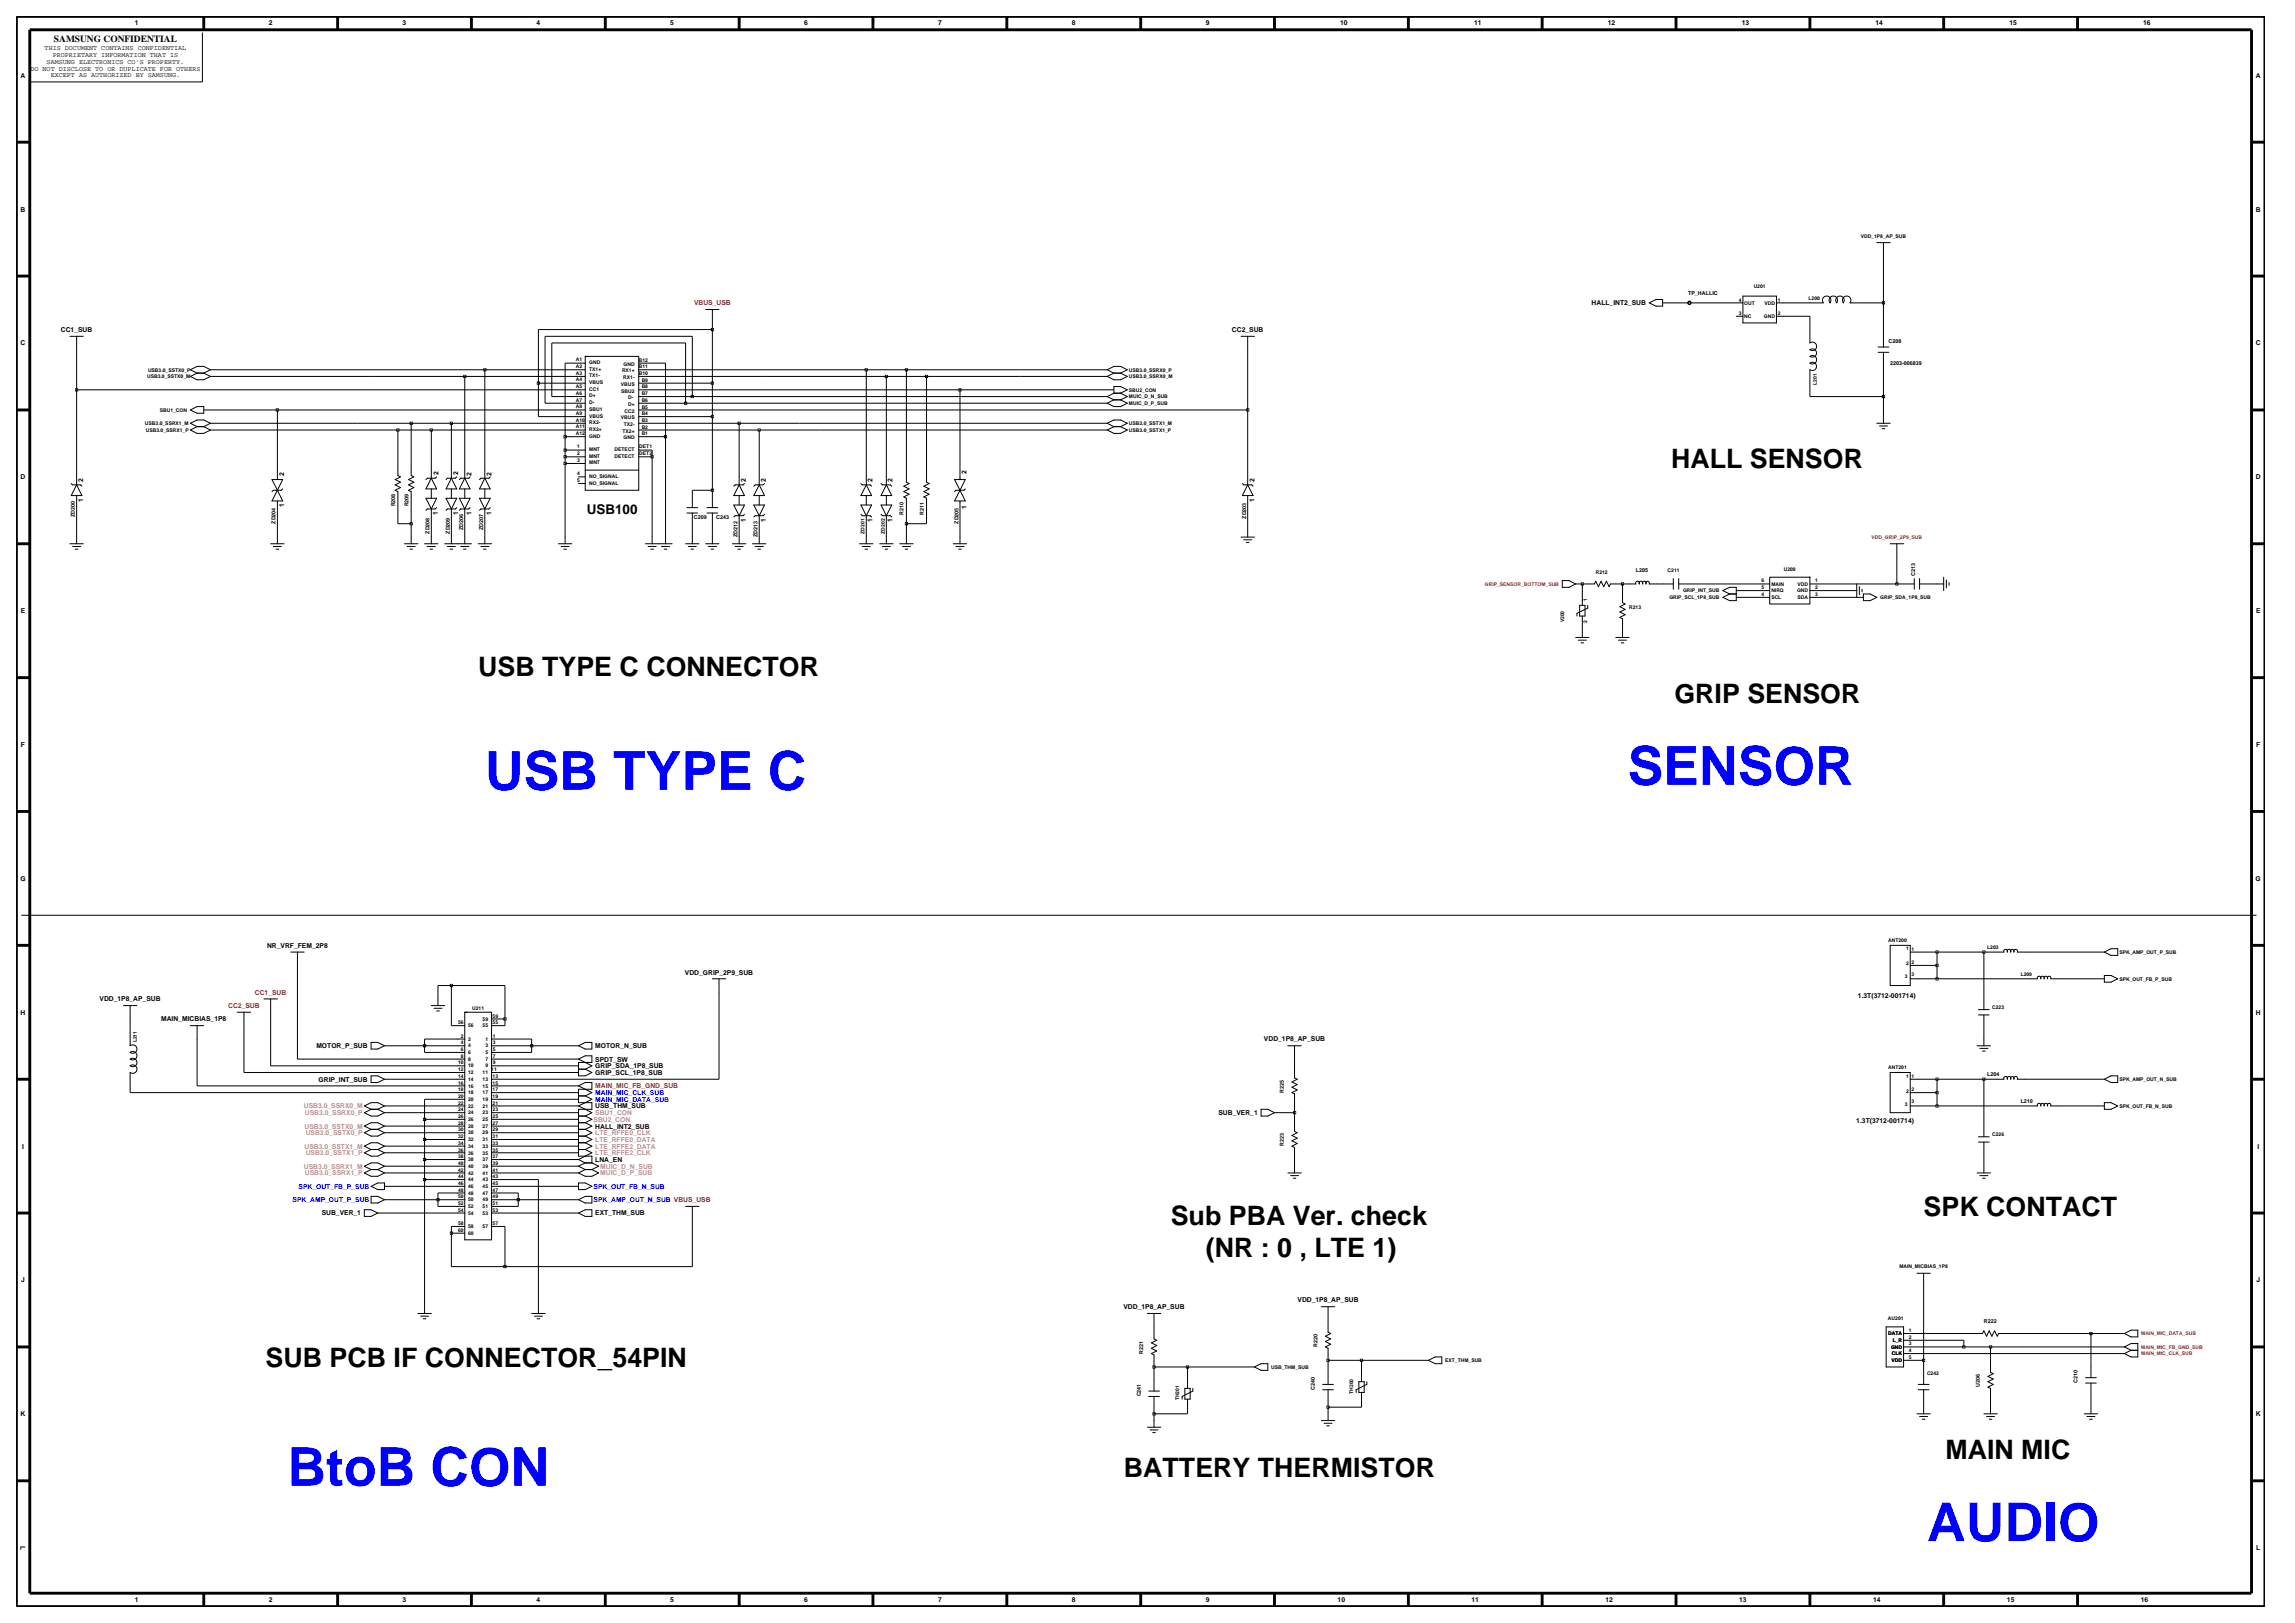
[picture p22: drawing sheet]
<svg xmlns="http://www.w3.org/2000/svg" width="420mm" height="297mm" viewBox="0 0 420 297" stroke-linecap="round" stroke-linejoin="round" font-family="sans-serif">
<defs><g id="words">
<g font-size="9.8" fill="#00f">
<text x="297.9" y="143.6">SENSOR</text>
<text x="88.7" y="144.5">USB TYPE C</text>
<text x="52.6" y="271.9">BtoB CON</text>
<text x="352.7" y="282">AUDIO</text>
</g>
<g font-size="4.9">
<text x="305.8" y="85.7">HALL SENSOR</text>
<text x="87.5" y="123.7">USB TYPE C CONNECTOR</text>
<text x="306.4" y="128.6">GRIP SENSOR</text>
<text x="214.3" y="224.1">Sub PBA Ver. check</text>
<text x="352" y="222.6">SPK CONTACT</text>
<text x="220.7" y="229.9">(NR : 0 , LTE 1)</text>
<text x="48.6" y="250.1">SUB PCB IF CONNECTOR_54PIN</text>
<text x="356" y="267">MAIN MIC</text>
<text x="205.7" y="270.4">BATTERY THERMISTOR</text>
</g>
<text font-size="2.5" x="107.4" y="94">USB100</text>
<text font-size="1.7" x="9.9" y="7.7">SAMSUNG CONFIDENTIAL</text>
<g font-size="1.2">
<text x="24.7" y="4.7">1</text>
<text x="49.2" y="4.7">2</text>
<text x="73.7" y="4.7">3</text>
<text x="98.2" y="4.7">4</text>
<text x="122.7" y="4.7">5</text>
<text x="147.2" y="4.7">6</text>
<text x="171.7" y="4.7">7</text>
<text x="196.2" y="4.7">8</text>
<text x="220.7" y="4.7">9</text>
<text x="245.3" y="4.7">10</text>
<text x="269.8" y="4.7">11</text>
<text x="294.3" y="4.7">12</text>
<text x="318.7" y="4.7">13</text>
<text x="343.2" y="4.7">14</text>
<text x="367.7" y="4.7">15</text>
<text x="392.2" y="4.7">16</text>
<text x="8.2" y="9.2">THIS DOCUMENT CONTAINS CONFIDENTIAL</text>
<text x="8.5" y="11.7">SAMSUNG ELECTRONICS CO'S PROPERTY.</text>
<text x="9.6" y="10.5">PROPRIETARY INFORMATION THAT IS</text>
<text x="3.8" y="14.2">A</text>
<text x="5.6" y="12.9">DO NOT DISCLOSE TO OR DUPLICATE FOR OTHERS</text>
<text x="9.3" y="14.1">EXCEPT AS AUTHORIZED BY SAMSUNG.</text>
<text x="412.8" y="14.2">A</text>
<text x="3.8" y="38.7">B</text>
<text x="412.8" y="38.7">B</text>
<text x="291.3" y="55.9">HALL_INT2_SUB</text>
<text x="3.8" y="63.2">C</text>
<text x="11.1" y="60.8">CC1_SUB</text>
<text x="225.5" y="60.8">CC2_SUB</text>
<text x="412.8" y="63.2">C</text>
<text x="3.8" y="87.7">D</text>
<text x="15.2" y="88.1" transform="rotate(-90 15.2 88.1)">2</text>
<text x="52" y="87" transform="rotate(-90 52 87)">2</text>
<text x="80.2" y="87" transform="rotate(-90 80.2 87)">2</text>
<text x="83.8" y="86.9" transform="rotate(-90 83.8 86.9)">2</text>
<text x="86.3" y="87" transform="rotate(-90 86.3 87)">2</text>
<text x="90" y="87" transform="rotate(-90 90 87)">2</text>
<text x="136.5" y="88.1" transform="rotate(-90 136.5 88.1)">2</text>
<text x="140.2" y="88.1" transform="rotate(-90 140.2 88.1)">2</text>
<text x="159.7" y="88.2" transform="rotate(-90 159.7 88.2)">2</text>
<text x="163.3" y="88.2" transform="rotate(-90 163.3 88.2)">2</text>
<text x="176.9" y="86.7" transform="rotate(-90 176.9 86.7)">2</text>
<text x="229.6" y="88.1" transform="rotate(-90 229.6 88.1)">2</text>
<text x="412.8" y="87.7">D</text>
<text x="15.2" y="91.8" transform="rotate(-90 15.2 91.8)">1</text>
<text x="52" y="92.8" transform="rotate(-90 52 92.8)">1</text>
<text x="80.2" y="94.3" transform="rotate(-90 80.2 94.3)">1</text>
<text x="83.8" y="94.3" transform="rotate(-90 83.8 94.3)">1</text>
<text x="86.3" y="94.3" transform="rotate(-90 86.3 94.3)">1</text>
<text x="90" y="94.3" transform="rotate(-90 90 94.3)">1</text>
<text x="136.5" y="95.5" transform="rotate(-90 136.5 95.5)">1</text>
<text x="140.2" y="95.5" transform="rotate(-90 140.2 95.5)">1</text>
<text x="159.7" y="95.6" transform="rotate(-90 159.7 95.6)">1</text>
<text x="163.3" y="95.6" transform="rotate(-90 163.3 95.6)">1</text>
<text x="176.9" y="93.1" transform="rotate(-90 176.9 93.1)">1</text>
<text x="229.6" y="91.8" transform="rotate(-90 229.6 91.8)">1</text>
<text x="3.8" y="112.2">E</text>
<text x="412.9" y="112.2">E</text>
<text x="3.8" y="136.7">F</text>
<text x="412.9" y="136.7">F</text>
<text x="3.7" y="161.2">G</text>
<text x="412.8" y="161.2">G</text>
<text x="48.9" y="173.4">NR_VRF_FEM_2P8</text>
<text x="125.3" y="178.3">VDD_GRIP_2P9_SUB</text>
<text x="3.8" y="185.7">H</text>
<text x="18.2" y="183.2">VDD_1P8_AP_SUB</text>
<text x="340" y="182.6">1.3T(3712-001714)</text>
<text x="412.8" y="185.7">H</text>
<text x="29.5" y="186.9">MAIN_MICBIAS_1P8</text>
<text x="57.9" y="191.8">MOTOR_P_SUB</text>
<text x="108.9" y="191.8">MOTOR_N_SUB</text>
<text x="231.3" y="190.6">VDD_1P8_AP_SUB</text>
<text x="58.3" y="197.9">GRIP_INT_SUB</text>
<text x="108.9" y="194.2">SPDT_SW</text>
<text x="108.9" y="195.5">GRIP_SDA_1P8_SUB</text>
<text x="108.9" y="196.7">GRIP_SCL_1P8_SUB</text>
<text x="108.9" y="202.8">USB_THM_SUB</text>
<text x="108.9" y="206.5">HALL_INT2_SUB</text>
<text x="223" y="204">SUB_VER_1</text>
<text x="339.7" y="205.6">1.3T(3712-001714)</text>
<text x="4" y="210.2">I</text>
<text x="108.9" y="212.6">LNA_EN</text>
<text x="413.1" y="210.2">I</text>
<text x="58.9" y="222.4">SUB_VER_1</text>
<text x="108.9" y="222.4">EXT_THM_SUB</text>
<text x="3.9" y="234.7">J</text>
<text x="205.6" y="239.6">VDD_1P8_AP_SUB</text>
<text x="237.5" y="238.3">VDD_1P8_AP_SUB</text>
<text x="412.9" y="234.7">J</text>
<text x="3.8" y="259.2">K</text>
<text x="412.8" y="259.2">K</text>
<text x="3.8" y="282.8" transform="rotate(90 3.8 282.8)">L</text>
<text x="412.9" y="283.7">L</text>
<text x="24.7" y="293.2">1</text>
<text x="49.2" y="293.2">2</text>
<text x="73.7" y="293.2">3</text>
<text x="98.2" y="293.2">4</text>
<text x="122.7" y="293.2">5</text>
<text x="147.2" y="293.2">6</text>
<text x="171.7" y="293.2">7</text>
<text x="196.2" y="293.2">8</text>
<text x="220.7" y="293.2">9</text>
<text x="244.8" y="293.2">10</text>
<text x="269.3" y="293.2">11</text>
<text x="293.8" y="293.2">12</text>
<text x="318.3" y="293.2">13</text>
<text x="342.8" y="293.2">14</text>
<text x="367.3" y="293.2">15</text>
<text x="391.8" y="293.2">16</text>
</g>
<g font-size="1.2" fill="#f00">
<text x="127" y="55.9">VBUS_USB</text>
<text x="41.8" y="184.5">CC2_SUB</text>
<text x="46.6" y="182">CC1_SUB</text>
<text x="108.9" y="199.1">MAIN_MIC_FB_GND_SUB</text>
</g>
<g font-size="1.2" fill="#bc8f8f">
<text x="55.6" y="202.8">USB3.0_SSRX0_M</text>
<text x="55.7" y="206.5">USB3.0_SSTX0_M</text>
<text x="55.8" y="204">USB3.0_SSRX0_P</text>
<text x="55.9" y="207.7">USB3.0_SSTX0_P</text>
<text x="108.6" y="205.3">SBU2_CON</text>
<text x="108.9" y="204">SBU1_CON</text>
<text x="108.9" y="207.7">LTE_RFFE0_CLK</text>
<text x="108.9" y="209">LTE_RFFE0_DATA</text>
<text x="55.6" y="213.8">USB3.0_SSRX1_M</text>
<text x="55.7" y="210.2">USB3.0_SSTX1_M</text>
<text x="55.8" y="215.1">USB3.0_SSRX1_P</text>
<text x="55.9" y="211.4">USB3.0_SSTX1_P</text>
<text x="108.9" y="210.2">LTE_RFFE2_DATA</text>
<text x="108.9" y="211.4">LTE_RFFE2_CLK</text>
<text x="109.9" y="213.8">MUIC_D_N_SUB</text>
<text x="109.9" y="215.1">MUIC_D_P_SUB</text>
</g>
<g font-size="1.2" fill="#00f">
<text x="108.9" y="200.4">MAIN_MIC_CLK_SUB</text>
<text x="108.9" y="201.6">MAIN_MIC_DATA_SUB</text>
<text x="53.5" y="220">SPK_AMP_OUT_P_SUB</text>
<text x="54.6" y="217.5">SPK_OUT_FB_P_SUB</text>
<text x="108.6" y="217.5">SPK_OUT_FB_N_SUB</text>
<text x="108.6" y="220">SPK_AMP_OUT_N_SUB VBUS_USB</text>
</g>
<g font-size="1">
<text x="308.9" y="54">TP_HALLIC</text>
<text x="345.6" y="62.8">C208</text>
<text x="345.9" y="66.8">2203-006839</text>
<text x="13.7" y="94.6" transform="rotate(-90 13.7 94.6)">ZD200</text>
<text x="50.4" y="95.8" transform="rotate(-90 50.4 95.8)">ZD204</text>
<text x="72.3" y="92.7" transform="rotate(-90 72.3 92.7)">R208</text>
<text x="74.7" y="92.7" transform="rotate(-90 74.7 92.7)">R209</text>
<text x="127" y="94.9">C209</text>
<text x="131.1" y="94.9">C243</text>
<text x="165.4" y="94.2" transform="rotate(-90 165.4 94.2)">R210</text>
<text x="169" y="94.2" transform="rotate(-90 169 94.2)">R211</text>
<text x="175.4" y="95.8" transform="rotate(-90 175.4 95.8)">ZD205</text>
<text x="228" y="94.9" transform="rotate(-90 228 94.9)">ZD203</text>
<text x="78.6" y="97.7" transform="rotate(-90 78.6 97.7)">ZD208</text>
<text x="82.3" y="97.7" transform="rotate(-90 82.3 97.7)">ZD209</text>
<text x="84.8" y="97" transform="rotate(-90 84.8 97)">ZD206</text>
<text x="88.4" y="97" transform="rotate(-90 88.4 97)">ZD207</text>
<text x="135" y="98.3" transform="rotate(-90 135 98.3)">ZD212</text>
<text x="138.6" y="98.3" transform="rotate(-90 138.6 98.3)">ZD213</text>
<text x="299.4" y="104.7">L205</text>
<text x="350.5" y="105.3" transform="rotate(-90 350.5 105.3)">C213</text>
<text x="363.7" y="197">L204</text>
<text x="234.9" y="199.9" transform="rotate(-90 234.9 199.9)">R225</text>
<text x="369.8" y="201.9">L210</text>
<text x="234.9" y="209.7" transform="rotate(-90 234.9 209.7)">R223</text>
<text x="363.1" y="242.1">R222</text>
<text x="209.2" y="247.7" transform="rotate(-90 209.2 247.7)">R221</text>
<text x="241.1" y="246.5" transform="rotate(-90 241.1 246.5)">R220</text>
<text x="208.8" y="255.5" transform="rotate(-90 208.8 255.5)">C241</text>
<text x="240.6" y="254.3" transform="rotate(-90 240.6 254.3)">C240</text>
<text x="362.3" y="253.8" transform="rotate(-90 362.3 253.8)">U206</text>
<text x="380.2" y="253.1" transform="rotate(-90 380.2 253.1)">C210</text>
</g>
<g font-size=".9">
<text x="340.5" y="43.5">VDD_1P8_AP_SUB</text>
<text x="320.9" y="52.7">U201</text>
<text x="318.2" y="57.6">3</text>
<text x="318.2" y="55.2">4</text>
<text x="319.2" y="55.8">OUT</text>
<text x="319.2" y="58.2">NC</text>
<text x="322.8" y="58.2">GND</text>
<text x="322.9" y="55.8">VDD</text>
<text x="325.3" y="55.2">1</text>
<text x="325.3" y="57.6">2</text>
<text x="331" y="54.8">L200</text>
<text x="26.9" y="69.2">USB3.0_SSTX0_M</text>
<text x="27.1" y="68">USB3.0_SSTX0_P</text>
<text x="105.4" y="69.8">A4</text>
<text x="105.4" y="71">A5</text>
<text x="105.4" y="66.1">A1</text>
<text x="105.4" y="67.3">A2</text>
<text x="105.4" y="68.6">A3</text>
<text x="107.8" y="70.3">VBUS</text>
<text x="107.8" y="71.5">CC1</text>
<text x="107.8" y="66.6">GND</text>
<text x="107.8" y="67.8">TX1+</text>
<text x="107.8" y="69.1">TX1-</text>
<text x="113.6" y="70.6">VBUS</text>
<text x="113.7" y="71.8">SBU2</text>
<text x="113.8" y="68.2">RX1+</text>
<text x="114.1" y="69.4">RX1-</text>
<text x="114.1" y="66.9">GND</text>
<text x="116.9" y="67.4">B11</text>
<text x="116.9" y="66.2">B12</text>
<text x="116.9" y="68.7">B10</text>
<text x="117.4" y="71.1">B8</text>
<text x="117.4" y="69.9">B9</text>
<text x="206.6" y="71.7">SBU2_CON</text>
<text x="206.6" y="68">USB3.0_SSRX0_P</text>
<text x="206.6" y="69.2">USB3.0_SSRX0_M</text>
<text x="332.5" y="70.4" transform="rotate(-90 332.5 70.4)">L201</text>
<text x="26.5" y="77.8">USB3.0_SSRX1_M</text>
<text x="29.2" y="75.3">SBU1_CON</text>
<text x="105.4" y="72.2">A6</text>
<text x="105.4" y="73.5">A7</text>
<text x="105.4" y="74.7">A8</text>
<text x="105.4" y="75.9">A9</text>
<text x="105.4" y="77.1">A10</text>
<text x="107.8" y="72.7">D+</text>
<text x="107.8" y="73.9">D-</text>
<text x="107.8" y="75.2">SBU1</text>
<text x="107.8" y="76.4">VBUS</text>
<text x="107.8" y="77.6">RX2-</text>
<text x="113.6" y="76.7">VBUS</text>
<text x="114.2" y="77.9">TX2-</text>
<text x="114.3" y="75.5">CC2</text>
<text x="115" y="74.3">D+</text>
<text x="115" y="73">D-</text>
<text x="117.4" y="77.2">B3</text>
<text x="117.4" y="76">B4</text>
<text x="117.4" y="74.8">B5</text>
<text x="117.4" y="73.5">B6</text>
<text x="117.4" y="72.3">B7</text>
<text x="206.6" y="77.8">USB3.0_SSTX1_M</text>
<text x="206.6" y="74.1">MUIC_D_P_SUB</text>
<text x="206.6" y="72.9">MUIC_D_N_SUB</text>
<text x="26.7" y="79">USB3.0_SSRX1_P</text>
<text x="105.4" y="78.4">A11</text>
<text x="105.4" y="79.6">A12</text>
<text x="105.6" y="82">1</text>
<text x="105.6" y="83.3">2</text>
<text x="107.8" y="78.9">RX2+</text>
<text x="107.8" y="80.1">GND</text>
<text x="107.8" y="82.5">MNT</text>
<text x="107.8" y="83.8">MNT</text>
<text x="112.5" y="82.5">DETECT</text>
<text x="112.5" y="83.8">DETECT</text>
<text x="113.9" y="79.2">TX2+</text>
<text x="114.1" y="80.4">GND</text>
<text x="117" y="82">DET1</text>
<text x="117" y="83.3">DET2</text>
<text x="117.4" y="78.4">B2</text>
<text x="117.4" y="79.7">B1</text>
<text x="206.6" y="79">USB3.0_SSTX1_P</text>
<text x="105.6" y="86.9">4</text>
<text x="105.6" y="88.2">5</text>
<text x="105.6" y="84.5">3</text>
<text x="107.8" y="87.4">NO_SIGNAL</text>
<text x="107.8" y="88.7">NO_SIGNAL</text>
<text x="107.8" y="85">MNT</text>
<text x="158.2" y="97.7" transform="rotate(-90 158.2 97.7)">ZD201</text>
<text x="161.9" y="97.7" transform="rotate(-90 161.9 97.7)">ZD202</text>
<text x="292" y="105">R212</text>
<text x="305.2" y="104.7">C211</text>
<text x="322.4" y="107.8">5</text>
<text x="322.4" y="106.6">6</text>
<text x="324.2" y="107.2">MAIN</text>
<text x="326.4" y="104.4">U209</text>
<text x="329" y="107.2">VDD</text>
<text x="332.2" y="106.6">1</text>
<text x="332.2" y="107.8">2</text>
<text x="286.2" y="113.9" transform="rotate(-90 286.2 113.9)">V200</text>
<text x="290.5" y="114" transform="rotate(-90 290.5 114)">2</text>
<text x="290.5" y="110.1" transform="rotate(-90 290.5 110.1)">1</text>
<text x="298.2" y="111.4">R213</text>
<text x="305.5" y="109.6">GRIP_SCL_1P8_SUB</text>
<text x="308" y="108.4">GRIP_INT_SUB</text>
<text x="322.4" y="109">4</text>
<text x="324.2" y="109.6">SCL</text>
<text x="324.2" y="108.4">NIRQ</text>
<text x="328.9" y="108.4">GND</text>
<text x="329" y="109.6">SDA</text>
<text x="332.2" y="109">3</text>
<text x="344.1" y="109.6">GRIP_SDA_1P8_SUB</text>
<text x="345.6" y="172.4">ANT200</text>
<text x="348.8" y="173.9">1</text>
<text x="349.8" y="174">1</text>
<text x="363.7" y="173.6">L203</text>
<text x="348.6" y="179">3</text>
<text x="348.8" y="176.7">2</text>
<text x="349.8" y="176.4">2</text>
<text x="349.8" y="178.5">3</text>
<text x="369.8" y="178.5">L209</text>
<text x="387.9" y="179.4">SPK_OUT_FB_P_SUB</text>
<text x="387.9" y="174.5">SPK_AMP_OUT_P_SUB</text>
<text x="86.4" y="184.8">U211</text>
<text x="364.6" y="184.6">C223</text>
<text x="25.1" y="190.7" transform="rotate(-90 25.1 190.7)">L211</text>
<text x="83.8" y="187.4">56</text>
<text x="84.3" y="191.1">4</text>
<text x="84.3" y="189.9">2</text>
<text x="85.7" y="188">56</text>
<text x="85.7" y="191.7">4</text>
<text x="85.7" y="190.4">2</text>
<text x="88.3" y="186.8">59</text>
<text x="88.3" y="188">55</text>
<text x="88.8" y="191.7">3</text>
<text x="88.8" y="190.4">1</text>
<text x="90.2" y="187.4">55</text>
<text x="90.2" y="186.2">59</text>
<text x="90.2" y="191.1">3</text>
<text x="90.2" y="189.9">1</text>
<text x="83.8" y="196">12</text>
<text x="83.8" y="197.2">14</text>
<text x="83.8" y="194.8">10</text>
<text x="84.3" y="192.3">6</text>
<text x="84.3" y="193.6">8</text>
<text x="85.7" y="192.9">6</text>
<text x="85.7" y="194.1">8</text>
<text x="85.7" y="196.6">12</text>
<text x="85.7" y="197.8">14</text>
<text x="85.7" y="195.3">10</text>
<text x="88.3" y="197.8">13</text>
<text x="88.3" y="196.6">11</text>
<text x="88.8" y="195.3">9</text>
<text x="88.8" y="194.1">7</text>
<text x="88.8" y="192.9">5</text>
<text x="89.9" y="196">11</text>
<text x="90.2" y="197.2">13</text>
<text x="90.2" y="194.8">9</text>
<text x="90.2" y="193.6">7</text>
<text x="90.2" y="192.3">5</text>
<text x="345.6" y="195.7">ANT201</text>
<text x="348.8" y="197.2">1</text>
<text x="349.8" y="197.2">1</text>
<text x="387.9" y="197.8">SPK_AMP_OUT_N_SUB</text>
<text x="83.8" y="200.9">20</text>
<text x="83.8" y="202.1">22</text>
<text x="83.8" y="203.4">24</text>
<text x="83.8" y="198.5">16</text>
<text x="83.8" y="199.7">18</text>
<text x="85.7" y="201.5">20</text>
<text x="85.7" y="202.7">22</text>
<text x="85.7" y="203.9">24</text>
<text x="85.7" y="199">16</text>
<text x="85.7" y="200.2">18</text>
<text x="88.3" y="202.7">21</text>
<text x="88.3" y="203.9">23</text>
<text x="88.3" y="199">15</text>
<text x="88.3" y="200.2">17</text>
<text x="88.3" y="201.5">19</text>
<text x="90.2" y="200.9">19</text>
<text x="90.2" y="202.1">21</text>
<text x="90.2" y="203.4">23</text>
<text x="90.2" y="198.5">15</text>
<text x="90.2" y="199.7">17</text>
<text x="348.6" y="202.3">3</text>
<text x="348.8" y="199.9">2</text>
<text x="349.8" y="199.7">2</text>
<text x="349.8" y="201.8">3</text>
<text x="387.9" y="202.7">SPK_OUT_FB_N_SUB</text>
<text x="83.8" y="209.5">34</text>
<text x="83.8" y="204.6">26</text>
<text x="83.8" y="205.8">28</text>
<text x="83.8" y="207">30</text>
<text x="83.8" y="208.3">32</text>
<text x="85.7" y="206.4">28</text>
<text x="85.7" y="207.6">30</text>
<text x="85.7" y="208.8">32</text>
<text x="85.7" y="205.1">26</text>
<text x="88.3" y="206.4">27</text>
<text x="88.3" y="207.6">29</text>
<text x="88.3" y="208.8">31</text>
<text x="88.3" y="205.1">25</text>
<text x="90.2" y="205.8">27</text>
<text x="90.2" y="207">29</text>
<text x="90.2" y="208.3">31</text>
<text x="90.2" y="209.5">33</text>
<text x="90.2" y="204.6">25</text>
<text x="364.6" y="207.9">C226</text>
<text x="83.8" y="214.4">42</text>
<text x="83.8" y="215.6">44</text>
<text x="83.8" y="210.7">36</text>
<text x="83.8" y="211.9">38</text>
<text x="83.8" y="213.1">40</text>
<text x="85.7" y="214.9">42</text>
<text x="85.7" y="210">34</text>
<text x="85.7" y="211.3">36</text>
<text x="85.7" y="212.5">38</text>
<text x="85.7" y="213.7">40</text>
<text x="88.3" y="214.9">41</text>
<text x="88.3" y="211.3">35</text>
<text x="88.3" y="212.5">37</text>
<text x="88.3" y="213.7">39</text>
<text x="88.3" y="210">33</text>
<text x="90.2" y="214.4">41</text>
<text x="90.2" y="215.6">43</text>
<text x="90.2" y="210.7">35</text>
<text x="90.2" y="211.9">37</text>
<text x="90.2" y="213.1">39</text>
<text x="83.8" y="219.3">50</text>
<text x="83.8" y="220.5">52</text>
<text x="83.8" y="221.7">54</text>
<text x="83.8" y="216.8">46</text>
<text x="83.8" y="218.1">48</text>
<text x="85.7" y="219.8">50</text>
<text x="85.7" y="221.1">52</text>
<text x="85.7" y="216.2">44</text>
<text x="85.7" y="217.4">46</text>
<text x="85.7" y="218.6">48</text>
<text x="88.3" y="219.8">49</text>
<text x="88.3" y="221.1">51</text>
<text x="88.3" y="216.2">43</text>
<text x="88.3" y="217.4">45</text>
<text x="88.3" y="218.6">47</text>
<text x="90.2" y="219.3">49</text>
<text x="90.2" y="220.5">51</text>
<text x="90.2" y="221.7">53</text>
<text x="90.2" y="216.8">45</text>
<text x="90.2" y="218.1">47</text>
<text x="83.8" y="224.2">58</text>
<text x="83.8" y="225.4">60</text>
<text x="85.7" y="224.7">58</text>
<text x="85.7" y="226">60</text>
<text x="85.7" y="222.3">54</text>
<text x="88.3" y="224.7">57</text>
<text x="88.3" y="222.3">53</text>
<text x="90.2" y="224.2">57</text>
<text x="347.6" y="232.1">MAIN_MICBIAS_1P8</text>
<text x="345.5" y="241.6">AU201</text>
<text x="345.6" y="244.3">DATA</text>
<text x="346.4" y="245.6">L_R</text>
<text x="349.3" y="243.7">1</text>
<text x="349.3" y="245">2</text>
<text x="232.6" y="250.5">USB_THM_SUB</text>
<text x="264.5" y="249.2">EXT_THM_SUB</text>
<text x="346.1" y="246.8">GND</text>
<text x="346.2" y="249.2">VDD</text>
<text x="346.2" y="248">CLK</text>
<text x="349.3" y="248.6">5</text>
<text x="349.3" y="247.4">4</text>
<text x="349.3" y="246.2">3</text>
<text x="352.7" y="251.6">C242</text>
<text x="215.8" y="256.3" transform="rotate(-90 215.8 256.3)">TH201</text>
<text x="247.6" y="255" transform="rotate(-90 247.6 255)">TH200</text>
</g>
<g font-size=".9" fill="#f00">
<text x="342.5" y="98.6">VDD_GRIP_2P9_SUB</text>
<text x="271.7" y="107.2">GRIP_SENSOR_BOTTOM_SUB</text>
<text x="391.8" y="244.3">MAIN_MIC_DATA_SUB</text>
<text x="391.8" y="248">MAIN_MIC_CLK_SUB</text>
<text x="391.8" y="246.8">MAIN_MIC_FB_GND_SUB</text>
</g>
</g></defs>
<!-- layer: MFD Layer /idea/tmp/Extended-Print.sooung.chun.sheet2.4.mfd -->
<g fill="none" stroke="#000" stroke-width=".18">
<path d="M37 5.9v9.1h-31.5M129.1 56.6h2.5M130.4 56.6v36.3M301.8 55.4l1.3-.6h1.2v1.2h-1.2zM304.3 55.4h14.7M317.7 57.9h1.3M319 54.2h6.1v4.9h-6.1zM325.1 55.4h8.6a.78 .78 0 0 1 .1-1 .78 .78 0 0 1 1 0 .78 .78 0 0 1 .1 1 .78 .78 0 0 1 .1-1 .78 .78 0 0 1 1 0 .78 .78 0 0 1 .1 1M325.1 57.9h6.1v4.9M336.1 55.4a.78 .78 0 0 1 .1-1 .78 .78 0 0 1 1.1 0 .78 .78 0 0 1 0 1 .78 .78 0 0 1 .1-1 .78 .78 0 0 1 1.1 0 .78 .78 0 0 1 .1 1h6.1M343.5 44.4h2.4M344.7 44.4v19.1"/>
<path d="M12.8 61.5h2.4M14 61.5v27.2M14 71.3h93.1M34.8 75l1.3-.6h1.2v1.2h-1.2zM36.1 78.1h1.2M36.1 78.1l-1.3 .6 1.3 .6h1.2l1.2-.6M36.1 68.3h1.2M36.1 68.3l-1.3 .6 1.3 .6h1.2l1.2-.6M37.3 78.1l1.2 .6M37.3 75h69.8M37.3 68.3l1.2 .6M38.5 77.5l-1.2-.6h-1.2l-1.3 .6 1.3 .6"/>
<path d="M38.5 67.7h68.6M38.5 68.9h68.6M38.5 77.5h68.6M38.5 78.7h68.6M38.5 77.5l-1.2 .6M38.5 67.7l-1.2-.7h-1.2l-1.3 .7 1.3 .6M38.5 67.7l-1.2 .6M50.8 75v12.8M72.8 78.7v8.3l.5 .3-1 .5 1 .4-1 .5 1 .5-1 .5 .5 .3v5.8h2.4M75.2 77.5v9.5l.5 .3-.9 .5 .9 .4-.9 .5 .9 .5-.9 .5 .4 .3v9.5M78.9 78.7v8.8M82.6 77.5v10"/>
<path d="M85.1 68.9v18.6M88.7 67.7v19.8M98.5 70.1h8.6M103.4 79.9h3.7M107.1 65.2h9.8v24.5h-9.8zM107.1 66.4h-3.7v33.1M107.1 72.6h-6.1v-9.8h24.5v11M116.9 66.4h4.9v33.1M116.9 67.7h85.7M116.9 68.9h85.7M116.9 70.1h13.5M116.9 71.3h87"/>
<path d="M116.9 72.6h85.7M116.9 73.8h85.7M116.9 75h111.4M116.9 76.2h13.5M116.9 77.5h85.7M116.9 78.7h85.7M116.9 79.9h4.9M126.7 72.6v-11.1h-27v12.3h7.4M130.4 60.3h-31.9v15.9h8.6M135.3 77.5v11.2M138.9 78.7v10M158.5 67.7v21"/>
<path d="M162.2 68.9v19.8M165.9 67.7v20.5l.5 .3-1 .5 1 .5-1 .5 1 .4-1 .5 .5 .3v8.3M169.6 68.9v19.3l.4 .3-.9 .5 .9 .5-.9 .5 .9 .4-.9 .5 .5 .3v4.6h-3.7M175.7 71.3v16.5M202.6 77.5l1.3 .6M202.6 77.5l1.3-.6h1.2l1.2 .6-1.2 .6M202.6 72.6l1.3 .6M202.6 67.7l1.3 .6M202.6 67.7l1.3-.7h1.2l1.2 .7-1.2 .6M203.9 78.1h1.2M203.9 73.2h1.2M203.9 71.9h1.2"/>
<path d="M203.9 71.9l-1.3 .7M203.9 73.2l-1.3 .6M203.9 68.3h1.2M203.9 78.1l-1.3 .6M203.9 68.3l-1.3 .6M203.9 71.9v-1.2h1.2l1.2 .6-1.2 .6M205.1 78.1l1.2 .6-1.2 .6h-1.2l-1.3-.6M205.1 71.9l1.2 .7-1.2 .6M205.1 73.2l1.2 .6-1.2 .6h-1.2l-1.3-.6M205.1 68.3l1.2 .6-1.2 .6h-1.2l-1.3-.6M227.1 61.5h2.5M228.3 61.5v27.2"/>
<path d="M331.2 65.2a.78 .78 0 0 1 1.1 .1 .78 .78 0 0 1 0 1 .78 .78 0 0 1-1.1 .2M331.2 62.8a.78 .78 0 0 1 1.1 .1 .78 .78 0 0 1 0 1 .78 .78 0 0 1-1.1 .1M331.2 66.4a.76 .76 0 0 1 1 .1 .76 .76 0 0 1 0 1.1 .76 .76 0 0 1-1 .1v4.9h13.5M331.2 64a.76 .76 0 0 1 1 .1 .76 .76 0 0 1 0 1 .76 .76 0 0 1-1 .1M343.5 77.5h2.4M343.7 63.5h2M343.7 64.5h2M344 77.9h1.4M344.5 78.4h.4M344.7 64.5v13M12.8 99.5h2.4M13 88.5l.3 .2h1.5l.2 .3"/>
<path d="M13.3 100h1.5M14 90.7v8.8M14 88.7l1 2h-2zM49.5 99.5h2.5M49.8 87.8h1.9l-.9 1.9zM50 100h1.5M50.8 89.7l.9 2h-1.9zM50.8 91.7v7.8M51.7 89.5l-.2 .2h-1.5l-.2 .3M74 99.5h2.5M74.5 100h1.5M77.7 99.5h2.5"/>
<path d="M77.9 91.2h2l-1 1.9zM78.2 100h1.5M78.9 87.5l1 2h-2zM78.9 89.5v1.7M78.9 93.1v6.4M79.9 92.9l-.2 .2h-1.5l-.3 .3M79.9 87.3l-.2 .2h-1.5l-.3 .3M81.4 99.5h4.9M81.6 91.2h2l-1 1.9zM81.9 100h1.4M82.6 89.5v1.7M82.6 93.1v6.4"/>
<path d="M82.6 87.5l1 2h-2zM83.6 92.9l-.3 .2h-1.4l-.3 .3M83.6 87.3l-.3 .2h-1.4l-.3 .3M84.1 91.2h1.9l-.9 1.9zM84.3 100h1.5M85.1 87.5l.9 2h-1.9zM85.1 89.5v1.7M85.1 93.1v6.4M86 92.9l-.2 .2h-1.5l-.2 .3M86 87.3l-.2 .2h-1.5l-.2 .3M87.5 99.5h2.5M87.8 91.2h1.9l-1 1.9z"/>
<path d="M88 100h1.5M88.7 87.5l1 2h-1.9zM88.7 89.5v1.7M88.7 93.1v6.4M89.7 92.9l-.2 .2h-1.5l-.2 .3M89.7 87.3l-.2 .2h-1.5l-.2 .3M102.2 99.5h2.5M102.7 100h1.5M103.4 82.4h3.7M103.4 83.6h3.7M103.4 84.8h3.7M105.9 87.3h1.2"/>
<path d="M105.9 88.5h1.2M107.1 86h9.8M116.9 82.4h2.4v17.1M116.9 83.6h2.4M118.1 99.5h4.9M118.6 100h1.5M121.1 100h1.4M125.5 99.5h2.4M125.7 93.9h2M125.7 92.9h2M126 100h1.4M126.7 93.9v5.6"/>
<path d="M129.1 99.5h2.5M129.4 93.9h1.9M129.4 92.9h1.9M129.6 100h1.5M130.4 89.7h-3.7v3.2M130.4 93.9v5.6M134 99.5h2.5M134.3 92.4h1.9l-.9 2zM134.5 100h1.5M135.3 88.7l.9 2h-1.9zM135.3 90.7v1.7M135.3 94.4v5.1"/>
<path d="M136.2 88.5l-.2 .2h-1.5l-.2 .3M136.2 94.1l-.2 .3h-1.5l-.2 .2M137.7 99.5h2.5M138 92.4h1.9l-1 2zM138.2 100h1.5M138.9 88.7l1 2h-1.9zM138.9 90.7v1.7M138.9 94.4v5.1M139.9 88.5l-.2 .2h-1.5l-.2 .3M139.9 94.1l-.2 .3h-1.5l-.2 .2M157.3 99.5h2.5M157.6 88.5l.2 .2h1.5l.2 .3"/>
<path d="M157.6 92.4h1.9l-1 2zM157.6 94.1l.2 .3h1.5l.2 .2M157.8 100h1.5M158.5 88.7l1 2h-1.9zM158.5 90.7v1.7M158.5 94.4v5.1M161 99.5h2.4M161.2 88.5l.3 .2h1.4l.3 .3M161.2 92.4h2l-1 2zM161.2 94.1l.3 .3h1.4l.3 .2M161.5 100h1.4M162.2 88.7l1 2h-2z"/>
<path d="M162.2 90.7v1.7M162.2 94.4v5.1M164.7 99.5h2.4M165.2 100h1.4M174.4 99.5h2.5M174.7 87.8h2l-1 1.9zM174.9 100h1.5M175.7 91.7v7.8M175.7 89.7l1 2h-2zM176.7 89.5l-.3 .2h-1.5l-.2 .3M227.1 98.3h2.5M227.4 88.5l.2 .2h1.5l.2 .3"/>
<path d="M227.6 98.8h1.5M228.1 99.3h.5M228.3 90.7v7.6M228.3 88.7l1 2h-1.9zM345.9 99.5h2.5M347.1 99.5v7.4M13.8 100.5h.5M50.5 100.5h.5M75 100.5h.5M78.7 100.5h.5M82.4 100.5h.4M84.8 100.5h.5"/>
<path d="M88.5 100.5h.5M103.2 100.5h.5M119.1 100.5h.5M121.5 100.5h.5M126.5 100.5h.4M130.1 100.5h.5M135 100.5h.5M138.7 100.5h.5M158.3 100.5h.5M162 100.5h.5M165.6 100.5h.5M175.4 100.5h.5"/>
<path d="M285.9 106.2h1.2l1.3 .7-1.3 .6h-1.2zM288.4 106.9h3.4l.2-.5 .5 1 .5-1 .5 1 .5-1 .5 1 .2-.5h4.7a.35 .35 0 0 1 .3-.6 .35 .35 0 0 1 .3 .6 .35 .35 0 0 1 .3-.6 .35 .35 0 0 1 .3 .6M288.4 116.6h2.4M288.8 117.1h1.5M289.1 110.8h1v1.9h-1zM289.3 117.6h.5M289.6 106.9v3.9M289.6 112.7v3.9M290.6 110.8v.5l-2 .9v.5M295.7 116.6h2.5M296.2 117.1h1.5M296.7 117.6h.5"/>
<path d="M296.9 106.9v3.4l.5 .2-1 .5 1 .5-1 .5 1 .5-1 .5 .5 .2v3.4M300.6 106.9a.35 .35 0 0 1 .3-.6 .35 .35 0 0 1 .3 .6 .33 .33 0 0 1 .3-.5 .33 .33 0 0 1 .3 .5h4.4M306.2 105.9v1.9M307.2 106.9h16.7M307.2 105.9v1.9M315.3 108.1l1.2-.6h1.2v2.4h-1.2l-1.2-.6 1.2-.6zM316.5 108.7h1.2M317.7 108.1h6.2M317.7 109.3h6.2M323.9 105.6h7.3v4.9h-7.3zM331.2 105.6h.1M331.2 106.9h19.1"/>
<path d="M331.2 108.1h8.6M331.2 109.3h9.8M339.8 106.9v2.4M340.3 107.4v1.4M340.8 107.8v.5M341 108.7h1.2l1.3 .6-1.3 .6h-1.2zM350.3 105.9v1.9M351.3 106.9h4.4M351.3 105.9v1.9M355.7 105.6v2.5M356.2 106.1v1.5M356.7 106.6v.5"/>
<path d="M3.9 167.5h409.1M53.2 174.2h2.5M54.4 174.2v19.6h30.7M130.4 179.1h2.4M131.6 179.1v18.4h-41.6M345.9 173h3.7v7.3h-3.7zM349.6 174.2h17.1a.35 .35 0 0 1 .3-.5 .35 .35 0 0 1 .3 .5 .35 .35 0 0 1 .4-.5 .35 .35 0 0 1 .3 .5 .34 .34 0 0 1 .3-.5 .34 .34 0 0 1 .3 .5 .35 .35 0 0 1 .3-.5 .35 .35 0 0 1 .3 .5M349.6 179.1h23.3M349.6 176.7h4.9M354.5 174.2v4.9M363.1 174.2v10.5M369.2 174.2h15.9"/>
<path d="M372.9 179.1a.34 .34 0 0 1 .3-.5 .34 .34 0 0 1 .3 .5 .34 .34 0 0 1 .3-.5 .34 .34 0 0 1 .3 .5 .33 .33 0 0 1 .3-.5 .33 .33 0 0 1 .3 .5 .34 .34 0 0 1 .3-.5 .34 .34 0 0 1 .3 .5h9.8M385.1 178.5h1.2l1.3 .6-1.3 .6h-1.2zM385.1 174.2l1.2-.6h1.3v1.2h-1.3zM22.6 184h2.4M23.8 192.6a.78 .78 0 0 1 1.1 .1 .78 .78 0 0 1 0 1 .78 .78 0 0 1-1.1 .1 .78 .78 0 0 1 1.1 .1 .78 .78 0 0 1 0 1 .78 .78 0 0 1-1.1 .1M23.8 195a.78 .78 0 0 1 1.1 .1 .78 .78 0 0 1 0 1.1 .78 .78 0 0 1-1.1 0M23.8 184v7.4a.78 .78 0 0 1 1.1 0 .78 .78 0 0 1 0 1.1 .78 .78 0 0 1-1.1 .1M23.8 196.3v3.6h61.3M34.8 187.7h2.5M36.1 187.7v11h49M43.4 185.2h2.5M44.6 185.2v11.1h40.5"/>
<path d="M48.3 182.8h2.5M49.5 182.8v12.2h35.6M67.9 190.7h1.2l1.3 .7-1.3 .6h-1.2zM67.9 196.9h1.2l1.3 .6-1.3 .6h-1.2zM70.4 191.4h14.7M70.4 197.5h14.7M78.9 184h2.5M79.4 184.5h1.5M79.9 185h.5M80.2 184v-3.7h12.2v7.4h-2.4M82.6 180.3v7.4h2.5M85.1 185.2h4.9v41.7h-4.9z"/>
<path d="M85.1 190.1h-7.4v2.5h7.4M90 191.4h15.9M90 199.9h15.9M90 196.3h15.9M90 190.1h7.3v2.5h-7.3M90 193.8h15.9M90 195h15.9M90 198.7h15.9M90 186.5h2.4M105.9 191.4l1.2-.7h1.2v1.3h-1.2zM105.9 198.7l1.2-.6h1.2v1.2h-2.4v2.5h2.4v1.2h-2.4v8.6h2.4v1.2M105.9 193.8l1.2-.6h1.2v1.2h-2.4v2.5h1.2l1.2-.6-1.2-.6"/>
<path d="M105.9 198.7l2.4 1.2-1.2 .6M105.9 195.7h1.2M105.9 193.8l2.4 1.2-1.2 .7M235.7 191.4h2.4M236.9 191.4v5.8l.5 .3-1 .5 1 .5-1 .4 1 .5-1 .5 .5 .3v6.8l.5 .3-1 .5 1 .5-1 .5 1 .4-1 .5 .5 .3v4.6M345.9 196.3h3.7v7.3h-3.7zM349.6 197.5h17.1a.35 .35 0 0 1 .4-.5 .35 .35 0 0 1 .3 .5M349.6 199.9h4.9M354.5 197.5v4.9M361.8 191.4h2.5M362.1 184.7h1.9M362.1 185.7h1.9"/>
<path d="M362.3 191.8h1.5M362.8 192.3h.5M363.1 185.7v5.7M363.1 197.5v10.5M367.3 197.5a.35 .35 0 0 1 .4-.5 .35 .35 0 0 1 .3 .5M368 197.5a.34 .34 0 0 1 .3-.5 .34 .34 0 0 1 .3 .5 .35 .35 0 0 1 .3-.5 .35 .35 0 0 1 .3 .5M369.2 197.5h15.9M385.1 197.5l1.2-.6h1.3v1.2h-1.3zM67.9 214h1.2M67.9 214l-1.2 .6 1.2 .6h1.2l1.3-.6M67.9 218.9h1.2l1.3 .6-1.3 .6h-1.2zM67.9 203h1.2"/>
<path d="M67.9 210.3l-1.2 .6 1.2 .7h1.2l1.3-.7M67.9 210.3h1.2M67.9 203l-1.2 .6 1.2 .6h1.2l1.3-.6M67.9 206.7h1.2M67.9 217.1l1.2-.6h1.3v1.2h-1.3zM67.9 206.7l-1.2 .6 1.2 .6h1.2l1.3-.6M69.1 203l1.3 .6M69.1 206.7l1.3 .6M69.1 210.3l1.3 .6M69.1 214l1.3 .6M70.4 202.4l-1.3 .6M70.4 202.4l-1.3-.6h-1.2l-1.2 .6 1.2 .6"/>
<path d="M70.4 213.4l-1.3-.6h-1.2l-1.2 .6 1.2 .6M70.4 206.1l-1.3 .6M70.4 206.1l-1.3-.7h-1.2l-1.2 .7 1.2 .6M70.4 214.6h14.7M70.4 209.7l-1.3-.6h-1.2l-1.2 .6 1.2 .6M70.4 202.4h14.7M70.4 203.6h14.7M70.4 213.4l-1.3 .6M70.4 206.1h14.7M70.4 207.3h14.7M70.4 209.7h14.7M70.4 210.9h14.7"/>
<path d="M70.4 213.4h14.7M70.4 217.1h14.7M70.4 219.5h14.7M70.4 209.7l-1.3 .6M77.7 204.8h7.4M77.7 208.5h7.4M77.7 212.2h7.4M77.7 215.8h7.4M85.1 218.3h-4.9v2.5h4.9M85.1 201.2h-7.4v39.1M90 215.8h8.5v24.5M90 218.3h4.8v2.5h-4.8"/>
<path d="M90 214.6h15.9M90 202.4h15.9M90 203.6h15.9M90 201.2h15.9M90 204.8h15.9M90 206.1h15.9M90 207.3h15.9M90 208.5h15.9M90 209.7h15.9M90 210.9h15.9M90 212.2h15.9M90 213.4h15.9"/>
<path d="M90 217.1h15.9M90 219.5h15.9M105.9 219.5l1.2-.6h1.2v1.2h-1.2zM105.9 212.2l1.2 .6M105.9 216.5h1.2l1.2 .6-1.2 .6h-1.2zM105.9 210.3h1.2M105.9 204.2h1.2M105.9 200.5h1.2M105.9 206.7h1.2M105.9 205.4h1.2M105.9 209.1h1.2M105.9 202.4l2.4 1.2-1.2 .6"/>
<path d="M105.9 207.9h1.2M105.9 213.4l1.2 .6M107.1 214l-1.2 .6M107.1 214h1.2M107.1 212.8h1.2M107.1 210.3l1.2 .6-2.4 1.3M107.1 200.5l1.2 .7-2.4 1.2M107.1 204.2l1.2 .6-1.2 .6M107.1 205.4l1.2 .7-1.2 .6M107.1 209.1l1.2 .6-1.2 .6M107.1 207.9l1.2 .6-1.2 .6M107.1 212.8l-1.2 .6"/>
<path d="M107.1 206.7l1.2 .6-1.2 .6M108.3 214l1.3 .6-1.3 .6h-1.2l-1.2-.6M108.3 212.8l1.3 .6-1.3 .6M230.8 203h1.2l1.2 .6-1.2 .6h-1.2zM233.2 203.6h3.7M235.7 214.6h2.4M236.2 215.1h1.4M236.7 215.6h.5M349.6 202.4h23.3M361.8 214.6h2.5M362.1 208h1.9M362.1 209h1.9"/>
<path d="M362.3 215.1h1.5M362.8 215.6h.5M363.1 209v5.6M372.9 202.4a.34 .34 0 0 1 .3-.5 .34 .34 0 0 1 .3 .5 .34 .34 0 0 1 .3-.5 .34 .34 0 0 1 .3 .5 .34 .34 0 0 1 .3-.5 .34 .34 0 0 1 .3 .5 .33 .33 0 0 1 .3-.5 .33 .33 0 0 1 .3 .5h9.8M385.1 201.8h1.2l1.3 .6-1.3 .6h-1.2zM66.7 221.4h1.2l1.2 .6-1.2 .6h-1.2zM69.1 222h16M82.6 225.7h2.5M90 222h15.9M90 224.4h2.4v7.4M105.9 222l1.2-.6h1.2v1.2h-1.2zM125.5 220.8h2.4"/>
<path d="M126.7 220.8v11h-44.1v-7.4h2.5M241.8 239.1h2.5M243 239.1v4.7l.5 .2-.9 .5 .9 .5-.9 .5 .9 .5-.9 .5 .4 .2v6.6M350.8 233h2.5M352 233v20.3M76.5 240.3h2.4M77 240.8h1.4M77.5 241.3h.4M97.3 240.3h2.4M97.8 240.8h1.5M98.3 241.3h.5M210 240.3h2.4"/>
<path d="M210.2 255.5h2M210.2 254.5h2M211.2 240.3v4.7l.5 .3-1 .4 1 .5-1 .5 1 .5-1 .5 .5 .2v6.6M211.2 255.5v5.7M211.2 250.1h18.4M216.8 254.1h1v1.9h-1zM217.3 256v2.7h-6.1M217.3 250.1v4M218.3 254.1v.4l-2 1v.5M229.6 250.1l1.2-.6h1.2v1.3h-1.2zM241.8 259.9h2.5M242.1 253.3h1.9"/>
<path d="M242.1 254.3h1.9M243 254.3v5.6M243 248.9h18.4M248.7 252.8h1v2h-1zM249.2 248.9v3.9M249.2 254.8v2.7h-6.2M250.1 252.8v.5l-1.9 1v.5M261.4 248.9l1.2-.6h1.3v1.2h-1.3zM345.2 242.8h3.2v7.3h-3.2zM348.4 244h14.4l.3-.5 .5 1 .4-1 .5 1 .5-1 .5 1 .3-.5h23M348.4 248.9h3.6M348.4 246.5h40.4"/>
<path d="M348.4 245.3h11v1.2M348.4 247.7h40.4M350.8 258.7h2.5M351 253.3h2M351 254.3h2M351.3 259.2h1.5M351.8 259.7h.5M352 254.3v4.4M363.1 258.7h2.4M363.6 259.2h1.4M364 259.7h.5M364.3 246.5v4.6l.5 .3-1 .5 1 .4-1 .5 1 .5-1 .5 .5 .3v4.6"/>
<path d="M381.4 258.7h2.5M381.7 253.1h1.9M381.7 252.1h1.9M381.9 259.2h1.5M382.4 259.7h.5M382.7 244v8.1M382.7 253.1v5.6M388.8 244l1.2-.6h1.2v1.2h-1.2zM388.8 246.5l1.2-.6h1.2v2.4h-1.2l-1.2-.6M388.8 246.5l1.2 .6M390 247.1h1.2M390 247.1l-1.2 .6"/>
<path d="M210 261.2h2.4M210.5 261.7h1.4M210.9 262.1h.5M242.3 260.4h1.5M242.8 260.9h.5"/>
<circle cx="309.2" cy="55.4" r=".3"/>
</g>
<g fill="none" stroke="#000" stroke-width=".53">
<path d="M3 3h411.5v291h-411.5zM5.5 5.5h406.5v286h-406.5zM37.3 3v2.5M61.8 3v2.5M86.3 3v2.5M110.8 3v2.5M135.3 3v2.5M159.8 3v2.5M184.3 3v2.5M208.8 3v2.5M233.2 3v2.5M257.7 3v2.5"/>
<path d="M282.2 3v2.5M306.7 3v2.5M331.2 3v2.5M355.7 3v2.5M380.2 3v2.5M3 26h2.5M412 26h2.5M3 50.5h2.5M412 50.5h2.5M3 75h2.5M412 75h2.5M3 99.5h2.5"/>
<path d="M412 99.5h2.5M3 124h2.5M412 124h2.5M3 148.5h2.5M412 148.5h2.5M3 173h2.5M412 173h2.5M3 197.5h2.5M412 197.5h2.5M3 222h2.5M412 222h2.5M3 246.5h2.5"/>
<path d="M412 246.5h2.5M3 271h2.5M412 271h2.5M37.3 291.5v2.5M61.8 291.5v2.5M86.3 291.5v2.5M110.8 291.5v2.5M135.3 291.5v2.5M159.8 291.5v2.5M184.3 291.5v2.5M208.8 291.5v2.5M233.2 291.5v2.5"/>
<path d="M257.7 291.5v2.5M282.2 291.5v2.5M306.7 291.5v2.5M331.2 291.5v2.5M355.7 291.5v2.5M380.2 291.5v2.5"/>
</g>
<use href="#words"/>
</svg>
